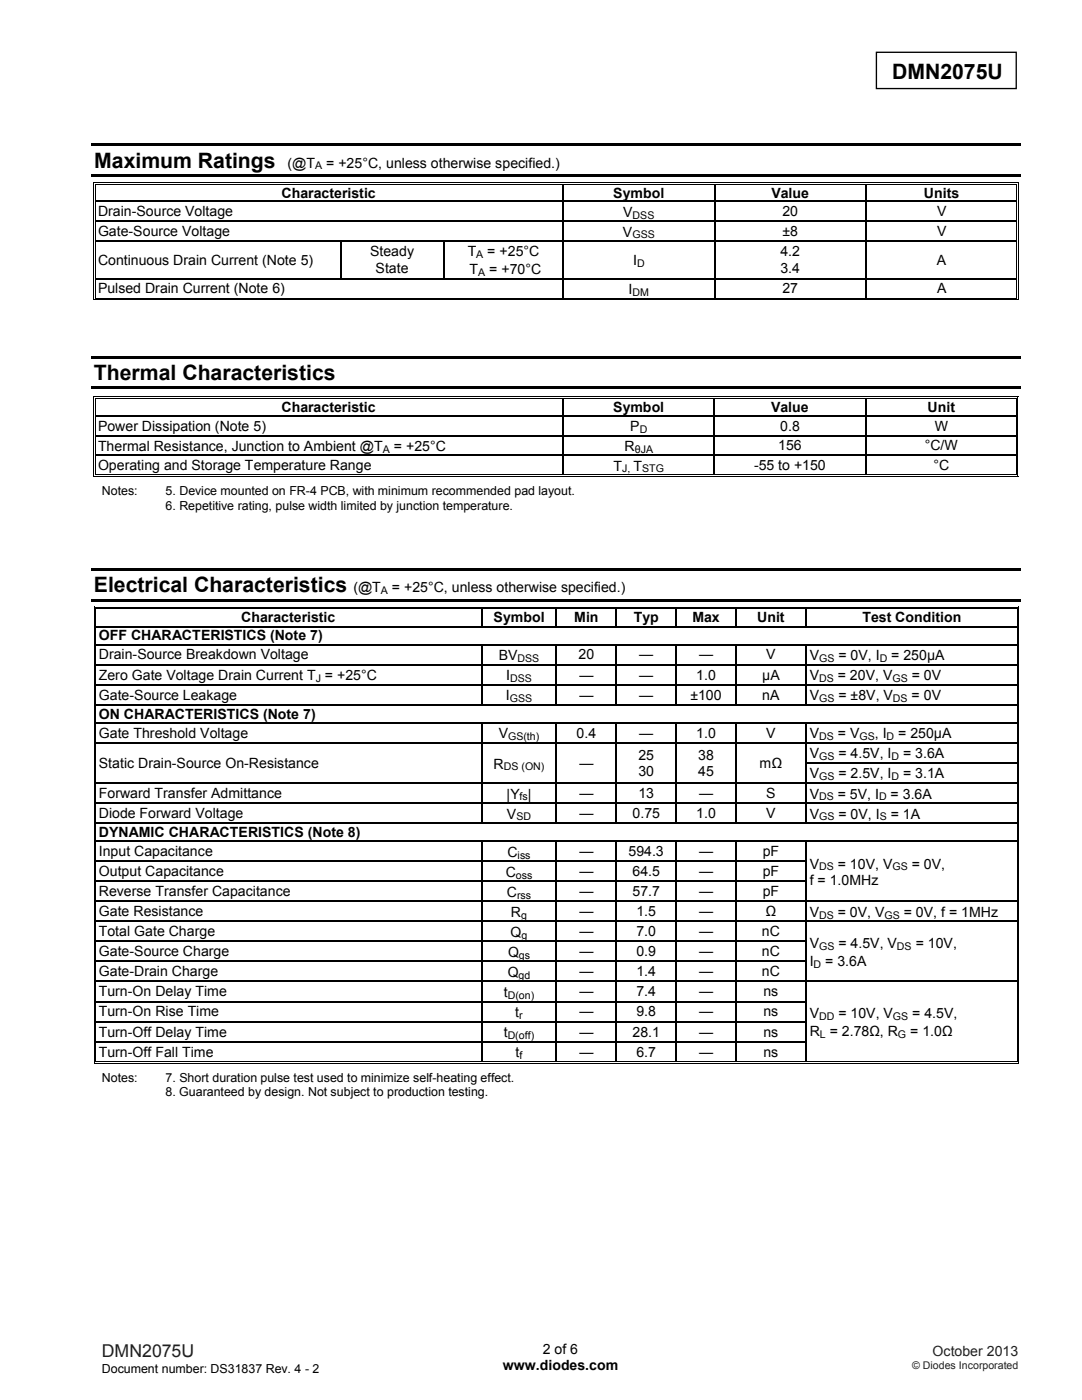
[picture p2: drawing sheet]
<svg xmlns="http://www.w3.org/2000/svg" width="216mm" height="279mm" viewBox="0 0 216 279" stroke-linecap="round" stroke-linejoin="round" font-family="sans-serif">
<defs><g id="words">
<g font-size="4.2">
<text x="178" y="15.8">DMN2075U</text>
<text x="18.8" y="33.4">Maximum Ratings</text>
<text x="18.7" y="75.9">Thermal Characteristics</text>
<text x="18.7" y="118.2">Electrical Characteristics</text>
</g>
<text font-size="3.5" fill="#231f20" x="20.3" y="270.9">DMN2075U</text>
<g font-size="2.8">
<text x="57.4" y="33.4">(@T</text>
<text x="65.1" y="33.4">= +25°C, unless otherwise specified.)</text>
<text x="56.2" y="39.4">Characteristic</text>
<text x="122.4" y="39.4">Symbol</text>
<text x="153.9" y="39.4">Value</text>
<text x="184.4" y="39.4">Units</text>
<text x="19.6" y="43.1">Drain-Source Voltage</text>
<text x="19.6" y="47.1">Gate-Source Voltage</text>
<text x="124.3" y="47.2">V</text>
<text x="124.4" y="43.3">V</text>
<text x="156.1" y="47.1">±8</text>
<text x="156.1" y="43.1">20</text>
<text x="187" y="43.1">V</text>
<text x="187" y="47.1">V</text>
<text x="19.6" y="52.8">Continuous Drain Current (Note 5)</text>
<text x="73.9" y="51.2">Steady</text>
<text x="93.3" y="51.1">T</text>
<text x="97.2" y="51.1">= +25°C</text>
<text x="126.3" y="52.9">I</text>
<text x="155.7" y="51.2">4.2</text>
<text x="187" y="52.8">A</text>
<text x="19.6" y="58.5">Pulsed Drain Current (Note 6)</text>
<text x="75" y="54.4">State</text>
<text x="93.7" y="54.8">T</text>
<text x="97.6" y="54.8">= +70°C</text>
<text x="125.4" y="58.7">I</text>
<text x="155.7" y="54.4">3.4</text>
<text x="156.1" y="58.5">27</text>
<text x="187" y="58.5">A</text>
<text x="56.2" y="82.2">Characteristic</text>
<text x="122.4" y="82.2">Symbol</text>
<text x="153.9" y="82.2">Value</text>
<text x="185.1" y="82.2">Unit</text>
<text x="19.6" y="86">Power Dissipation (Note 5)</text>
<text x="125.8" y="86.1">P</text>
<text x="155.3" y="89.9">156</text>
<text x="155.7" y="86">0.8</text>
<text x="184.5" y="89.9">°C/W</text>
<text x="186.5" y="86">W</text>
<text x="19.6" y="90">Thermal Resistance, Junction to Ambient @T</text>
<text x="19.6" y="93.8">Operating and Storage Temperature Range</text>
<text x="78.6" y="90">= +25°C</text>
<text x="122.4" y="93.9">T</text>
<text x="124.6" y="90">R</text>
<text x="126.4" y="93.9">T</text>
<text x="150.5" y="93.8">-55 to +150</text>
<text x="186.2" y="93.8">°C</text>
<text x="70.5" y="118.2">(@T</text>
<text x="78.2" y="118.2">= +25°C, unless otherwise specified.)</text>
<text x="48.1" y="124.2">Characteristic</text>
<text x="98.5" y="124.2">Symbol</text>
<text x="114.6" y="124.2">Min</text>
<text x="126.4" y="124.2">Typ</text>
<text x="138.2" y="124.2">Max</text>
<text x="151.1" y="124.2">Unit</text>
<text x="172.1" y="124.2">Test Condition</text>
<text x="19.7" y="127.8">OFF CHARACTERISTICS (Note 7)</text>
<text x="19.7" y="131.6">Drain-Source Breakdown Voltage</text>
<text x="99.5" y="131.7">BV</text>
<text x="115.4" y="131.6">20</text>
<text x="127.6" y="131.6">—</text>
<text x="139.5" y="131.6">—</text>
<text x="152.9" y="131.6">V</text>
<text x="161.6" y="131.7">V</text>
<text x="167.3" y="131.7">= 0V, I</text>
<text x="177.8" y="131.7">= 250μA</text>
<text x="19.7" y="135.8">Zero Gate Voltage Drain Current T = +25°C</text>
<text x="101" y="135.8">I</text>
<text x="115.6" y="135.6">—</text>
<text x="127.6" y="135.6">—</text>
<text x="138.9" y="135.6">1.0</text>
<text x="152.1" y="135.6">μA</text>
<text x="161.6" y="135.8">V</text>
<text x="167.2" y="135.8">= 20V, V</text>
<text x="181.9" y="135.8">= 0V</text>
<text x="19.7" y="139.6">Gate-Source Leakage</text>
<text x="19.7" y="143.4">ON CHARACTERISTICS (Note 7)</text>
<text x="100.9" y="139.8">I</text>
<text x="115.6" y="139.6">—</text>
<text x="127.6" y="139.6">—</text>
<text x="137.8" y="139.6">±100</text>
<text x="152.1" y="139.6">nA</text>
<text x="161.6" y="139.8">V</text>
<text x="167.3" y="139.8">= ±8V, V</text>
<text x="181.9" y="139.8">= 0V</text>
<text x="19.7" y="147.2">Gate Threshold Voltage</text>
<text x="99.5" y="147.4">V</text>
<text x="115.1" y="147.2">0.4</text>
<text x="127.6" y="147.2">—</text>
<text x="138.9" y="147.2">1.0</text>
<text x="152.9" y="147.2">V</text>
<text x="161.6" y="147.4">V</text>
<text x="167.2" y="147.4">= V</text>
<text x="174.6" y="147.4">, I</text>
<text x="179.2" y="147.4">= 250μA</text>
<text x="19.7" y="153.2">Static Drain-Source On-Resistance</text>
<text x="98.5" y="153.4">R</text>
<text x="115.6" y="153.2">—</text>
<text x="127.4" y="151.6">25</text>
<text x="127.4" y="154.9">30</text>
<text x="139.3" y="151.6">38</text>
<text x="139.3" y="154.9">45</text>
<text x="151.6" y="153.2">mΩ</text>
<text x="161.6" y="155.4">V</text>
<text x="161.6" y="151.4">V</text>
<text x="167.3" y="151.4">= 4.5V, I</text>
<text x="167.3" y="155.4">= 2.5V, I</text>
<text x="180.2" y="151.4">= 3.6A</text>
<text x="180.2" y="155.4">= 3.1A</text>
<text x="19.7" y="159.2">Forward Transfer Admittance</text>
<text x="101.1" y="159.4">|Y |</text>
<text x="115.6" y="159.2">—</text>
<text x="127.4" y="159.2">13</text>
<text x="139.5" y="159.2">—</text>
<text x="152.9" y="159.2">S</text>
<text x="161.6" y="159.4">V</text>
<text x="167.2" y="159.4">= 5V, I</text>
<text x="177.7" y="159.4">= 3.6A</text>
<text x="19.7" y="163.2">Diode Forward Voltage</text>
<text x="19.7" y="167">DYNAMIC CHARACTERISTICS (Note 8)</text>
<text x="101.2" y="163.4">V</text>
<text x="115.6" y="163.2">—</text>
<text x="126.2" y="163.2">0.75</text>
<text x="138.9" y="163.2">1.0</text>
<text x="152.9" y="163.2">V</text>
<text x="161.6" y="163.4">V</text>
<text x="167.3" y="163.4">= 0V, I</text>
<text x="177.7" y="163.4">= 1A</text>
<text x="19.7" y="170.8">Input Capacitance</text>
<text x="101.3" y="171">C</text>
<text x="115.6" y="170.8">—</text>
<text x="125.4" y="170.8">594.3</text>
<text x="139.5" y="170.8">—</text>
<text x="152.2" y="170.8">pF</text>
<text x="161.6" y="173.4">V</text>
<text x="167.2" y="173.4">= 10V, V</text>
<text x="181.9" y="173.4">= 0V,</text>
<text x="19.7" y="174.8">Output Capacitance</text>
<text x="19.7" y="178.9">Reverse Transfer Capacitance</text>
<text x="100.9" y="175">C</text>
<text x="101.2" y="179">C</text>
<text x="115.6" y="174.8">—</text>
<text x="115.6" y="178.9">—</text>
<text x="126.2" y="174.8">64.5</text>
<text x="126.2" y="178.9">57.7</text>
<text x="139.5" y="174.8">—</text>
<text x="139.5" y="178.9">—</text>
<text x="152.2" y="174.8">pF</text>
<text x="152.2" y="178.9">pF</text>
<text x="161.6" y="176.7">f = 1.0MHz</text>
<text x="19.7" y="182.9">Gate Resistance</text>
<text x="102" y="183">R</text>
<text x="115.6" y="182.9">—</text>
<text x="127" y="182.9">1.5</text>
<text x="139.5" y="182.9">—</text>
<text x="152.8" y="182.9">Ω</text>
<text x="161.6" y="183">V</text>
<text x="167.2" y="183">= 0V, V</text>
<text x="180.4" y="183">= 0V, f = 1MHz</text>
<text x="19.7" y="186.9">Total Gate Charge</text>
<text x="19.7" y="190.9">Gate-Source Charge</text>
<text x="101.4" y="191">Q</text>
<text x="101.9" y="187">Q</text>
<text x="115.6" y="190.9">—</text>
<text x="115.6" y="186.9">—</text>
<text x="127" y="190.9">0.9</text>
<text x="127" y="186.9">7.0</text>
<text x="139.5" y="190.9">—</text>
<text x="139.5" y="186.9">—</text>
<text x="152" y="190.9">nC</text>
<text x="152" y="186.9">nC</text>
<text x="161.6" y="189.2">V</text>
<text x="167.3" y="189.2">= 4.5V, V</text>
<text x="182.7" y="189.2">= 10V,</text>
<text x="19.7" y="194.9">Gate-Drain Charge</text>
<text x="101.3" y="195">Q</text>
<text x="115.6" y="194.9">—</text>
<text x="127" y="194.9">1.4</text>
<text x="139.5" y="194.9">—</text>
<text x="152" y="194.9">nC</text>
<text x="161.6" y="192.8">I</text>
<text x="164.7" y="192.8">= 3.6A</text>
<text x="19.7" y="198.9">Turn-On Delay Time</text>
<text x="19.7" y="202.9">Turn-On Rise Time</text>
<text x="100.5" y="199">t</text>
<text x="102.8" y="203">t</text>
<text x="115.6" y="202.9">—</text>
<text x="115.6" y="198.9">—</text>
<text x="127" y="202.9">9.8</text>
<text x="127" y="198.9">7.4</text>
<text x="139.5" y="202.9">—</text>
<text x="139.5" y="198.9">—</text>
<text x="152.3" y="202.9">ns</text>
<text x="152.3" y="198.9">ns</text>
<text x="161.6" y="203.2">V</text>
<text x="167.3" y="203.2">= 10V, V</text>
<text x="182" y="203.2">= 4.5V,</text>
<text x="19.7" y="206.9">Turn-Off Delay Time</text>
<text x="100.5" y="207">t</text>
<text x="115.6" y="206.9">—</text>
<text x="126.2" y="206.9">28.1</text>
<text x="139.5" y="206.9">—</text>
<text x="152.3" y="206.9">ns</text>
<text x="161.6" y="206.8">R = 2.78Ω, R</text>
<text x="181.6" y="206.8">= 1.0Ω</text>
<text x="19.7" y="210.9">Turn-Off Fall Time</text>
<text x="102.9" y="211">t</text>
<text x="115.6" y="210.9">—</text>
<text x="127" y="210.9">6.7</text>
<text x="139.5" y="210.9">—</text>
<text x="152.3" y="210.9">ns</text>
<text x="100.3" y="273.5">www.diodes.com</text>
<text x="108.3" y="270.2">2 of 6</text>
</g>
<text font-size="2.8" fill="#231f20" x="186.1" y="270.6">October 2013</text>
<g font-size="2.5">
<text x="20.3" y="98.8">Notes:</text>
<text x="33" y="101.7">6. Repetitive rating, pulse width limited by junction temperature.</text>
<text x="33" y="98.8">5. Device mounted on FR-4 PCB, with minimum recommended pad layout.</text>
<text x="20.3" y="215.9">Notes:</text>
<text x="33" y="215.9">7. Short duration pulse test used to minimize self-heating effect.</text>
<text x="33" y="218.8">8. Guaranteed by design. Not subject to production testing.</text>
<text x="20.3" y="274">Document number: DS31837 Rev. 4 - 2</text>
</g>
<g font-size="2.1">
<text x="62.9" y="33.8">A</text>
<text x="126.2" y="47.6">GSS</text>
<text x="126.2" y="43.6">DSS</text>
<text x="95" y="51.5">A</text>
<text x="127.1" y="53.3">D</text>
<text x="95.4" y="55.1">A</text>
<text x="126.2" y="59">DM</text>
<text x="127.7" y="86.4">D</text>
<text x="76.4" y="90.4">A</text>
<text x="124.2" y="94.3">J,</text>
<text x="126.7" y="90.4">θJA</text>
<text x="128.1" y="94.3">STG</text>
<text x="76" y="118.6">A</text>
<text x="63" y="136.1">J</text>
<text x="101.8" y="136.1">DSS</text>
<text x="103.3" y="132.1">DSS</text>
<text x="163.4" y="132.1">GS</text>
<text x="163.4" y="136.1">DS</text>
<text x="175.5" y="132.1">D</text>
<text x="178.1" y="136.1">GS</text>
<text x="101.7" y="140.1">GSS</text>
<text x="163.4" y="140.1">GS</text>
<text x="178.2" y="140.1">DS</text>
<text x="101.4" y="147.7">GS(th)</text>
<text x="163.4" y="147.7">DS</text>
<text x="171.5" y="147.7">GS</text>
<text x="176.9" y="147.7">D</text>
<text x="100.5" y="153.7">DS (ON)</text>
<text x="163.4" y="151.7">GS</text>
<text x="163.4" y="155.7">GS</text>
<text x="177.9" y="151.7">D</text>
<text x="177.9" y="155.7">D</text>
<text x="103.7" y="159.7">fs</text>
<text x="163.4" y="159.7">DS</text>
<text x="175.4" y="159.7">D</text>
<text x="103" y="163.7">SD</text>
<text x="163.4" y="163.7">GS</text>
<text x="175.5" y="163.7">S</text>
<text x="103.3" y="171.3">iss</text>
<text x="163.4" y="173.7">DS</text>
<text x="178.1" y="173.7">GS</text>
<text x="102.9" y="175.3">oss</text>
<text x="103.2" y="179.3">rss</text>
<text x="104" y="183.3">g</text>
<text x="163.4" y="183.3">DS</text>
<text x="176.5" y="183.3">GS</text>
<text x="103.5" y="191.3">gs</text>
<text x="104.1" y="187.3">g</text>
<text x="163.4" y="189.5">GS</text>
<text x="179" y="189.5">DS</text>
<text x="103.5" y="195.4">gd</text>
<text x="162.3" y="193.2">D</text>
<text x="101.3" y="199.4">D(on)</text>
<text x="103.6" y="203.4">r</text>
<text x="163.4" y="203.5">DD</text>
<text x="178.2" y="203.5">GS</text>
<text x="101.3" y="207.4">D(off)</text>
<text x="163.6" y="207.2">L</text>
<text x="179.2" y="207.2">G</text>
<text x="103.7" y="211.4">f</text>
</g>
<text font-size="2.1" fill="#231f20" x="182" y="273.2">© Diodes Incorporated</text>
</g></defs>
<path d="M174.9 10.4h27.9v7.3h-27.9z" fill="none" stroke="#000" stroke-width=".26"/>
<g fill="#000">
<path d="M18.3 28.6h185.4v.5h-185.4zM18.3 34.7h185.4v.5h-185.4zM18.6 36.3h.2v.5h-.2zM18.6 36.3h.5v.2h-.5zM18.9 36.6h.2v.2h-.2zM112.3 36.8h.2zM112.3 36.3h.5v.2h-.5zM112.3 36.6h.5v.2h-.5zM142.5 36.8h.2zM142.5 36.3h.5v.2h-.5zM142.5 36.6h.5v.2h-.5zM172.7 36.8h.2z"/>
<path d="M172.7 36.3h.5v.2h-.5zM172.7 36.6h.5v.2h-.5zM202.8 36.3h.5v.2h-.5zM202.8 36.6h.1v.2h-.1zM203.1 36.3h.2v.5h-.2zM18.6 40.1h.2v.2h-.2zM18.6 44h.2v.3h-.2zM18.6 47.9h.2v.3h-.2zM18.6 55.5h.2v.3h-.2zM18.6 59.8h.5v.1h-.5zM18.9 40.1h.2v.2h-.2zM18.9 44h.2v.3h-.2z"/>
<path d="M18.9 47.9h.2v.3h-.2zM18.9 55.5h.2v.3h-.2zM18.9 59.4h.2v.2h-.2zM67.8 47.9h.3v.3h-.3zM88.5 47.9h.2v.3h-.2zM112.3 40.1h.2v.2h-.2zM112.3 44h.2v.3h-.2zM112.3 47.9h.2v.3h-.2zM112.3 55.5h.2v.3h-.2zM112.3 59.4h.5v.2h-.5zM142.5 40.1h.2v.2h-.2zM142.5 44h.2v.3h-.2z"/>
<path d="M142.5 47.9h.2v.3h-.2zM142.5 55.5h.2v.3h-.2zM142.5 59.4h.5v.2h-.5zM172.7 40.1h.2v.2h-.2zM172.7 44h.2v.3h-.2zM172.7 47.9h.2v.3h-.2zM172.7 55.5h.2v.3h-.2zM172.7 59.4h.5v.2h-.5zM202.8 40.1h.1v.2h-.1zM202.8 44h.1v.3h-.1zM202.8 47.9h.1v.3h-.1zM202.8 55.5h.1v.3h-.1z"/>
<path d="M202.8 59.8h.5v.1h-.5zM202.8 59.4h.1v.2h-.1zM203.1 40.1h.2v.2h-.2zM203.1 44h.2v.3h-.2zM203.1 47.9h.2v.3h-.2zM203.1 55.5h.2v.3h-.2zM203.1 59.4h.2v.5h-.2zM18.2 71.1h185.5v.5h-185.5zM18.2 77.2h185.5v.5h-185.5zM18.5 79.1h.2v.5h-.2zM18.5 79.1h.5v.2h-.5zM18.9 79.4h.1v.2h-.1z"/>
<path d="M112.3 79.6h.2zM112.3 79.1h.5v.2h-.5zM112.3 79.4h.5v.2h-.5zM142.4 79.6h.3zM142.4 79.1h.5v.2h-.5zM142.4 79.4h.5v.2h-.5zM172.6 79.6h.2zM172.6 79.1h.5v.2h-.5zM172.6 79.4h.5v.2h-.5zM202.7 79.1h.5v.2h-.5zM202.7 79.4h.2v.2h-.2zM203 79.1h.2v.5h-.2z"/>
<path d="M18.5 82.9h.2v.3h-.2zM18.5 86.8h.2v.3h-.2zM18.5 90.7h.2v.3h-.2zM18.5 95h.5v.2h-.5zM18.9 82.9h.1v.3h-.1zM18.9 86.8h.1v.3h-.1zM18.9 90.7h.1v.3h-.1zM18.9 94.7h.1v.1h-.1zM112.3 82.9h.2v.3h-.2zM112.3 86.8h.2v.3h-.2zM112.3 90.7h.2v.3h-.2zM112.3 94.7h.5v.1h-.5z"/>
<path d="M142.4 82.9h.3v.3h-.3zM142.4 86.8h.3v.3h-.3zM142.4 90.7h.3v.3h-.3zM142.4 94.7h.5v.1h-.5zM172.6 82.9h.2v.3h-.2zM172.6 86.8h.2v.3h-.2zM172.6 90.7h.2v.3h-.2zM172.6 94.7h.5v.1h-.5zM202.7 82.9h.2v.3h-.2zM202.7 86.8h.2v.3h-.2zM202.7 90.7h.2v.3h-.2zM202.7 95h.5v.2h-.5z"/>
<path d="M202.7 94.7h.2v.1h-.2zM203 82.9h.2v.3h-.2zM203 86.8h.2v.3h-.2zM203 90.7h.2v.3h-.2zM203 94.7h.2v.5h-.2zM18.2 113.4h185.5v.5h-185.5zM18.2 119.5h185.5v.5h-185.5zM18.7 121.1h.2v.5h-.2zM18.7 121.1h.5v.1h-.5zM18.7 124.9h.2v.3h-.2zM18.7 128.5h.2v.3h-.2zM18.7 132.5h.2v.3h-.2z"/>
<path d="M18.7 136.5h.2v.3h-.2zM19 121.4h.2v.2h-.2zM19 124.9h.2v.3h-.2zM19 128.5h.2v.3h-.2zM19 132.5h.2v.3h-.2zM19 136.5h.2v.3h-.2zM95.9 121.6h.4zM95.9 121.1h.6v.1h-.6zM95.9 121.4h.6v.2h-.6zM95.9 128.5h.4v.3h-.4zM95.9 132.5h.4v.3h-.4zM95.9 136.5h.4v.3h-.4z"/>
<path d="M110.9 121.6h.3zM110.9 121.1h.5v.1h-.5zM110.9 121.4h.5v.2h-.5zM110.9 128.5h.3v.3h-.3zM110.9 132.5h.3v.3h-.3zM110.9 136.5h.3v.3h-.3zM122.8 121.6h.3zM122.8 121.1h.5v.1h-.5zM122.8 121.4h.5v.2h-.5zM122.8 128.5h.3v.3h-.3zM122.8 132.5h.3v.3h-.3zM122.8 136.5h.3v.3h-.3z"/>
<path d="M134.7 121.6h.4zM134.7 121.1h.6v.1h-.6zM134.7 121.4h.6v.2h-.6zM134.7 128.5h.4v.3h-.4zM134.7 132.5h.4v.3h-.4zM134.7 136.5h.4v.3h-.4zM146.7 121.6h.3zM146.7 121.1h.5v.1h-.5zM146.7 121.4h.5v.2h-.5zM146.7 128.5h.3v.3h-.3zM146.7 132.5h.3v.3h-.3zM146.7 136.5h.3v.3h-.3z"/>
<path d="M160.7 121.6h.3zM160.7 121.1h.5v.1h-.5zM160.7 121.4h.5v.2h-.5zM160.7 128.5h.3v.3h-.3zM160.7 132.5h.3v.3h-.3zM160.7 136.5h.3v.3h-.3zM202.9 121.1h.5v.1h-.5zM202.9 121.4h.1v.2h-.1zM202.9 124.9h.1v.3h-.1zM202.9 128.5h.1v.3h-.1zM202.9 132.5h.1v.3h-.1zM202.9 136.5h.1v.3h-.1z"/>
<path d="M203.2 121.1h.2v.5h-.2zM203.2 124.9h.2v.3h-.2zM203.2 128.5h.2v.3h-.2zM203.2 132.5h.2v.3h-.2zM203.2 136.5h.2v.3h-.2zM18.7 140.5h.2v.3h-.2zM18.7 144.1h.2v.3h-.2zM18.7 148.1h.2v.3h-.2zM18.7 152.1h.2v.3h-.2zM18.7 156.1h.2v.3h-.2zM19 140.5h.2v.3h-.2zM19 144.1h.2v.3h-.2z"/>
<path d="M19 148.1h.2v.3h-.2zM19 152.1h.2v.3h-.2zM19 156.1h.2v.3h-.2zM95.9 144.1h.4v.3h-.4zM95.9 148.1h.4v.3h-.4zM95.9 152.1h.4v.3h-.4zM95.9 156.1h.4v.3h-.4zM110.9 144.1h.3v.3h-.3zM110.9 148.1h.3v.3h-.3zM110.9 152.1h.3v.3h-.3zM110.9 156.1h.3v.3h-.3zM122.8 144.1h.3v.3h-.3z"/>
<path d="M122.8 148.1h.3v.3h-.3zM122.8 152.1h.3v.3h-.3zM122.8 156.1h.3v.3h-.3zM134.7 144.1h.4v.3h-.4zM134.7 148.1h.4v.3h-.4zM134.7 152.1h.4v.3h-.4zM134.7 156.1h.4v.3h-.4zM146.7 144.1h.3v.3h-.3zM146.7 148.1h.3v.3h-.3zM146.7 152.1h.3v.3h-.3zM146.7 156.1h.3v.3h-.3zM160.7 144.1h.3v.3h-.3z"/>
<path d="M160.7 148.1h.3v.3h-.3zM160.7 152.1h.3v.3h-.3zM160.7 156.1h.3v.3h-.3zM202.9 140.5h.1v.3h-.1zM202.9 144.1h.1v.3h-.1zM202.9 148.1h.1v.3h-.1zM202.9 152.1h.1v.3h-.1zM202.9 156.1h.1v.3h-.1zM203.2 140.5h.2v.3h-.2zM203.2 144.1h.2v.3h-.2zM203.2 148.1h.2v.3h-.2zM203.2 152.1h.2v.3h-.2z"/>
<path d="M203.2 156.1h.2v.3h-.2zM18.7 160.1h.2v.3h-.2zM18.7 164.1h.2v.3h-.2zM18.7 167.7h.2v.3h-.2zM18.7 171.7h.2v.3h-.2zM18.7 175.7h.2v.3h-.2zM19 160.1h.2v.3h-.2zM19 164.1h.2v.3h-.2zM19 167.7h.2v.3h-.2zM19 171.7h.2v.3h-.2zM19 175.7h.2v.3h-.2zM95.9 160.1h.4v.3h-.4z"/>
<path d="M95.9 167.7h.4v.3h-.4zM95.9 171.7h.4v.3h-.4zM95.9 175.7h.4v.3h-.4zM110.9 160.1h.3v.3h-.3zM110.9 167.7h.3v.3h-.3zM110.9 171.7h.3v.3h-.3zM110.9 175.7h.3v.3h-.3zM122.8 160.1h.3v.3h-.3zM122.8 167.7h.3v.3h-.3zM122.8 171.7h.3v.3h-.3zM122.8 175.7h.3v.3h-.3zM134.7 160.1h.4v.3h-.4z"/>
<path d="M134.7 167.7h.4v.3h-.4zM134.7 171.7h.4v.3h-.4zM134.7 175.7h.4v.3h-.4zM146.7 160.1h.3v.3h-.3zM146.7 167.7h.3v.3h-.3zM146.7 171.7h.3v.3h-.3zM146.7 175.7h.3v.3h-.3zM160.7 160.1h.3v.3h-.3zM160.7 167.7h.3v.3h-.3zM160.7 171.7h.3v.3h-.3zM160.7 175.7h.3v.3h-.3zM202.9 160.1h.1v.3h-.1z"/>
<path d="M202.9 164.1h.1v.3h-.1zM202.9 167.7h.1v.3h-.1zM202.9 171.7h.1v.3h-.1zM202.9 175.7h.1v.3h-.1zM203.2 160.1h.2v.3h-.2zM203.2 164.1h.2v.3h-.2zM203.2 167.7h.2v.3h-.2zM203.2 171.7h.2v.3h-.2zM203.2 175.7h.2v.3h-.2zM18.7 179.7h.2v.3h-.2zM18.7 183.7h.2v.4h-.2zM18.7 187.7h.2v.4h-.2z"/>
<path d="M18.7 191.7h.2v.4h-.2zM18.7 195.7h.2v.4h-.2zM19 179.7h.2v.3h-.2zM19 183.7h.2v.4h-.2zM19 187.7h.2v.4h-.2zM19 191.7h.2v.4h-.2zM19 195.7h.2v.4h-.2zM95.9 179.7h.4v.3h-.4zM95.9 183.7h.4v.4h-.4zM95.9 187.7h.4v.4h-.4zM95.9 191.7h.4v.4h-.4zM95.9 195.7h.4v.4h-.4z"/>
<path d="M110.9 179.7h.3v.3h-.3zM110.9 183.7h.3v.4h-.3zM110.9 187.7h.3v.4h-.3zM110.9 191.7h.3v.4h-.3zM110.9 195.7h.3v.4h-.3zM122.8 179.7h.3v.3h-.3zM122.8 183.7h.3v.4h-.3zM122.8 187.7h.3v.4h-.3zM122.8 191.7h.3v.4h-.3zM122.8 195.7h.3v.4h-.3zM134.7 179.7h.4v.3h-.4zM134.7 183.7h.4v.4h-.4z"/>
<path d="M134.7 187.7h.4v.4h-.4zM134.7 191.7h.4v.4h-.4zM134.7 195.7h.4v.4h-.4zM146.7 179.7h.3v.3h-.3zM146.7 183.7h.3v.4h-.3zM146.7 187.7h.3v.4h-.3zM146.7 191.7h.3v.4h-.3zM146.7 195.7h.3v.4h-.3zM160.7 179.7h.3v.3h-.3zM160.7 183.7h.3v.4h-.3zM160.7 187.7h.3v.4h-.3zM160.7 191.7h.3v.4h-.3z"/>
<path d="M160.7 195.7h.3v.4h-.3zM202.9 179.7h.1v.3h-.1zM202.9 183.7h.1v.4h-.1zM202.9 187.7h.1v.4h-.1zM202.9 191.7h.1v.4h-.1zM202.9 195.7h.1v.4h-.1zM203.2 179.7h.2v.3h-.2zM203.2 183.7h.2v.4h-.2zM203.2 187.7h.2v.4h-.2zM203.2 191.7h.2v.4h-.2zM203.2 195.7h.2v.4h-.2zM18.7 199.7h.2v.4h-.2z"/>
<path d="M18.7 203.7h.2v.4h-.2zM18.7 207.7h.2v.4h-.2zM18.7 212.1h.5v.2h-.5zM19 199.7h.2v.4h-.2zM19 203.7h.2v.4h-.2zM19 207.7h.2v.4h-.2zM19 211.8h.2v.1h-.2zM95.9 199.7h.4v.4h-.4zM95.9 203.7h.4v.4h-.4zM95.9 207.7h.4v.4h-.4zM95.9 211.8h.6v.1h-.6zM110.9 199.7h.3v.4h-.3z"/>
<path d="M110.9 203.7h.3v.4h-.3zM110.9 207.7h.3v.4h-.3zM110.9 211.8h.5v.1h-.5zM122.8 199.7h.3v.4h-.3zM122.8 203.7h.3v.4h-.3zM122.8 207.7h.3v.4h-.3zM122.8 211.8h.5v.1h-.5zM134.7 199.7h.4v.4h-.4zM134.7 203.7h.4v.4h-.4zM134.7 207.7h.4v.4h-.4zM134.7 211.8h.6v.1h-.6zM146.7 199.7h.3v.4h-.3z"/>
<path d="M146.7 203.7h.3v.4h-.3zM146.7 207.7h.3v.4h-.3zM146.7 211.8h.5v.1h-.5zM160.7 199.7h.3v.4h-.3zM160.7 203.7h.3v.4h-.3zM160.7 207.7h.3v.4h-.3zM160.7 211.8h.5v.1h-.5zM202.9 199.7h.1v.4h-.1zM202.9 203.7h.1v.4h-.1zM202.9 207.7h.1v.4h-.1zM202.9 212.1h.5v.2h-.5zM202.9 211.8h.1v.1h-.1z"/>
<path d="M203.2 199.7h.2v.4h-.2zM203.2 203.7h.2v.4h-.2zM203.2 207.7h.2v.4h-.2zM203.2 211.8h.2v.5h-.2z"/>
</g>
<g fill="none" stroke="#000" stroke-width=".2">
<path d="M18.7 36.8v3.3M19 36.8v3.3M19.1 36.4h93.2M19.1 36.7h93.2M112.8 36.4h29.7M112.8 36.7h29.7M143 36.4h29.7M143 36.7h29.7M173.2 36.4h29.6M173.2 36.7h29.6M202.8 36.8v3.3M203.2 36.8v3.3"/>
<path d="M18.7 40.3v3.7M18.7 44.3v3.6M18.7 48.2v7.3M18.7 55.8v4.1M19 40.3v3.7M19 44.3v3.6M19 48.2v7.3M19 55.8v3.6M19.1 59.8h183.7M19.1 59.5h93.2M112.8 59.5h29.7M143 59.5h29.7"/>
<path d="M173.2 59.5h29.6M202.8 40.3v3.7M202.8 44.3v3.6M202.8 48.2v7.3M202.8 55.8v3.6M203.2 40.3v3.7M203.2 44.3v3.6M203.2 48.2v7.3M203.2 55.8v3.6M18.6 79.6v3.3M19 79.6v3.3M19 79.2h93.3"/>
<path d="M19 79.5h93.3M112.8 79.2h29.6M112.8 79.5h29.6M142.9 79.2h29.7M142.9 79.5h29.7M173.1 79.2h29.6M173.1 79.5h29.6M202.8 79.6v3.3M203.1 79.6v3.3M18.6 83.2v3.6M18.6 87.1v3.6M18.6 91v4.2"/>
<path d="M19 83.2v3.6M19 87.1v3.6M19 91v3.7M19 95.1h183.7M19 94.7h93.3M112.8 94.7h29.6M142.9 94.7h29.7M173.1 94.7h29.6M202.8 83.2v3.6M202.8 87.1v3.6M202.8 91v3.7M203.1 83.2v3.6"/>
<path d="M203.1 87.1v3.6M203.1 91v3.7M18.8 121.6v3.3M18.8 125.2v3.3M18.8 128.8v3.7M18.8 132.8v3.7M18.8 136.8v3.7M19.1 121.6v3.3M19.1 125.2v3.3M19.1 128.8v3.7M19.1 132.8v3.7M19.1 136.8v3.7"/>
<path d="M19.2 121.2h76.7M19.2 121.5h76.7M96.5 121.2h14.4M96.5 121.5h14.4M111.4 121.2h11.4M111.4 121.5h11.4M123.3 121.2h11.4M123.3 121.5h11.4M135.3 121.2h11.4M135.3 121.5h11.4M147.2 121.2h13.5M147.2 121.5h13.5"/>
<path d="M161.2 121.2h41.7M161.2 121.5h41.7M202.9 121.6v3.3M202.9 125.2v3.3M202.9 128.8v3.7M202.9 132.8v3.7M202.9 136.8v3.7M203.3 121.6v3.3M203.3 125.2v3.3M203.3 128.8v3.7M203.3 132.8v3.7M203.3 136.8v3.7"/>
<path d="M18.8 140.8v3.3M18.8 144.4v3.7M18.8 148.4v3.7M18.8 152.4v3.7M18.8 156.4v3.7M19.1 140.8v3.3M19.1 144.4v3.7M19.1 148.4v3.7M19.1 152.4v3.7M19.1 156.4v3.7M202.9 140.8v3.3M202.9 144.4v3.7"/>
<path d="M202.9 148.4v3.7M202.9 152.4v3.7M202.9 156.4v3.7M203.3 140.8v3.3M203.3 144.4v3.7M203.3 148.4v3.7M203.3 152.4v3.7M203.3 156.4v3.7M18.8 160.4v3.7M18.8 164.4v3.3M18.8 168v3.7M18.8 172v3.7"/>
<path d="M18.8 176v3.7M19.1 160.4v3.7M19.1 164.4v3.3M19.1 168v3.7M19.1 172v3.7M19.1 176v3.7M202.9 160.4v3.7M202.9 164.4v3.3M202.9 168v3.7M202.9 172v3.7M202.9 176v3.7M203.3 160.4v3.7"/>
<path d="M203.3 164.4v3.3M203.3 168v3.7M203.3 172v3.7M203.3 176v3.7M18.8 180v3.7M18.8 184.1v3.6M18.8 188.1v3.6M18.8 192.1v3.6M18.8 196.1v3.6M19.1 180v3.7M19.1 184.1v3.6M19.1 188.1v3.6"/>
<path d="M19.1 192.1v3.6M19.1 196.1v3.6M202.9 180v3.7M202.9 184.1v3.6M202.9 188.1v3.6M202.9 192.1v3.6M202.9 196.1v3.6M203.3 180v3.7M203.3 184.1v3.6M203.3 188.1v3.6M203.3 192.1v3.6M203.3 196.1v3.6"/>
<path d="M18.8 200.1v3.6M18.8 204.1v3.6M18.8 208.1v4.2M19.1 200.1v3.6M19.1 204.1v3.6M19.1 208.1v3.7M19.2 212.2h183.7M19.2 211.8h76.7M96.5 211.8h14.4M111.4 211.8h11.4M123.3 211.8h11.4M135.3 211.8h11.4"/>
<path d="M147.2 211.8h13.5M161.2 211.8h41.7M202.9 200.1v3.6M202.9 204.1v3.6M202.9 208.1v3.7M203.3 200.1v3.6M203.3 204.1v3.6M203.3 208.1v3.7"/>
</g>
<g fill="none" stroke="#000" stroke-width=".25">
<path d="M112.4 36.8v3.3M142.6 36.8v3.3M172.8 36.8v3.3M19.1 40.2h93.2M19.1 44.1h93.2M19.1 48h48.7M19.1 55.6h93.2M67.9 48.2v7.3M68.1 48h20.4M88.6 48.2v7.3M88.7 48h23.6M112.4 40.3v3.7"/>
<path d="M112.4 44.3v3.6M112.4 48.2v7.3M112.4 55.8v3.6M112.5 40.2h30M112.5 44.1h30M112.5 48h30M112.5 55.6h30M142.6 40.3v3.7M142.6 44.3v3.6M142.6 48.2v7.3M142.6 55.8v3.6M142.7 40.2h30"/>
<path d="M142.7 44.1h30M142.7 48h30M142.7 55.6h30M172.8 40.3v3.7M172.8 44.3v3.6M172.8 48.2v7.3M172.8 55.8v3.6M172.9 40.2h29.9M172.9 44.1h29.9M172.9 48h29.9M172.9 55.6h29.9M112.4 79.6v3.3"/>
<path d="M142.6 79.6v3.3M172.7 79.6v3.3M19 83h93.3M19 86.9h93.3M19 90.8h93.3M112.4 83.2v3.6M112.4 87.1v3.6M112.4 91v3.7M112.5 83h29.9M112.5 86.9h29.9M112.5 90.8h29.9M142.6 83.2v3.6"/>
<path d="M142.6 87.1v3.6M142.6 91v3.7M142.7 83h29.9M142.7 86.9h29.9M142.7 90.8h29.9M172.7 83.2v3.6M172.7 87.1v3.6M172.7 91v3.7M172.8 83h29.9M172.8 86.9h29.9M172.8 90.8h29.9"/>
</g>
<g fill="none" stroke="#000" stroke-width=".34">
<path d="M19.2 125h183.7M19.2 128.6h76.7M19.2 132.6h76.7M19.2 136.6h76.7M96.1 121.6v3.3M96.1 128.8v3.7M96.1 132.8v3.7M96.1 136.8v3.7M96.3 128.6h14.6M96.3 132.6h14.6M96.3 136.6h14.6M111 121.6v3.3"/>
<path d="M111 128.8v3.7M111 132.8v3.7M111 136.8v3.7M111.2 128.6h11.6M111.2 132.6h11.6M111.2 136.6h11.6M123 121.6v3.3M123 128.8v3.7M123 132.8v3.7M123 136.8v3.7M123.1 128.6h11.6M123.1 132.6h11.6"/>
<path d="M123.1 136.6h11.6M134.9 121.6v3.3M134.9 128.8v3.7M134.9 132.8v3.7M134.9 136.8v3.7M135.1 128.6h11.6M135.1 132.6h11.6M135.1 136.6h11.6M146.9 121.6v3.3M146.9 128.8v3.7M146.9 132.8v3.7M146.9 136.8v3.7"/>
<path d="M147 128.6h13.7M147 132.6h13.7M147 136.6h13.7M160.8 121.6v3.3M160.8 128.8v3.7M160.8 132.8v3.7M160.8 136.8v3.7M161 128.6h41.9M161 132.6h41.9M161 136.6h41.9M19.2 140.6h183.7M19.2 144.2h76.7"/>
<path d="M19.2 148.2h76.7M19.2 156.3h76.7M96.1 144.4v3.7M96.1 148.4v3.7M96.1 152.4v3.7M96.1 156.4v3.7M96.3 144.2h14.6M96.3 148.2h14.6M96.3 156.3h14.6M111 144.4v3.7M111 148.4v3.7M111 152.4v3.7"/>
<path d="M111 156.4v3.7M111.2 144.2h11.6M111.2 148.2h11.6M111.2 156.3h11.6M123 144.4v3.7M123 148.4v3.7M123 152.4v3.7M123 156.4v3.7M123.1 144.2h11.6M123.1 148.2h11.6M123.1 156.3h11.6M134.9 144.4v3.7"/>
<path d="M134.9 148.4v3.7M134.9 152.4v3.7M134.9 156.4v3.7M135.1 144.2h11.6M135.1 148.2h11.6M135.1 156.3h11.6M146.9 144.4v3.7M146.9 148.4v3.7M146.9 152.4v3.7M146.9 156.4v3.7M147 144.2h13.7M147 148.2h13.7"/>
<path d="M147 156.3h13.7M160.8 144.4v3.7M160.8 148.4v3.7M160.8 152.4v3.7M160.8 156.4v3.7M161 144.2h41.9M161 148.2h41.9M161 152.3h41.9M161 156.3h41.9M19.2 160.3h76.7M19.2 164.3h183.7M19.2 167.9h76.7"/>
<path d="M19.2 171.9h76.7M19.2 175.9h76.7M19.2 179.9h76.7M96.1 160.4v3.7M96.1 168v3.7M96.1 172v3.7M96.1 176v3.7M96.3 160.3h14.6M96.3 167.9h14.6M96.3 171.9h14.6M96.3 175.9h14.6M96.3 179.9h14.6"/>
<path d="M111 160.4v3.7M111 168v3.7M111 172v3.7M111 176v3.7M111.2 160.3h11.6M111.2 167.9h11.6M111.2 171.9h11.6M111.2 175.9h11.6M111.2 179.9h11.6M123 160.4v3.7M123 168v3.7M123 172v3.7"/>
<path d="M123 176v3.7M123.1 160.3h11.6M123.1 167.9h11.6M123.1 171.9h11.6M123.1 175.9h11.6M123.1 179.9h11.6M134.9 160.4v3.7M134.9 168v3.7M134.9 172v3.7M134.9 176v3.7M135.1 160.3h11.6M135.1 167.9h11.6"/>
<path d="M135.1 171.9h11.6M135.1 175.9h11.6M135.1 179.9h11.6M146.9 160.4v3.7M146.9 168v3.7M146.9 172v3.7M146.9 176v3.7M147 160.3h13.7M147 167.9h13.7M147 171.9h13.7M147 175.9h13.7M147 179.9h13.7"/>
<path d="M160.8 160.4v3.7M160.8 168v3.7M160.8 172v3.7M160.8 176v3.7M161 160.3h41.9M161 167.9h41.9M161 179.9h41.9M19.2 183.9h76.7M19.2 187.9h76.7M19.2 191.9h76.7M19.2 195.9h76.7M19.2 199.9h76.7"/>
<path d="M96.1 180v3.7M96.1 184.1v3.6M96.1 188.1v3.6M96.1 192.1v3.6M96.1 196.1v3.6M96.3 183.9h14.6M96.3 187.9h14.6M96.3 191.9h14.6M96.3 195.9h14.6M96.3 199.9h14.6M111 180v3.7M111 184.1v3.6"/>
<path d="M111 188.1v3.6M111 192.1v3.6M111 196.1v3.6M111.2 183.9h11.6M111.2 187.9h11.6M111.2 191.9h11.6M111.2 195.9h11.6M111.2 199.9h11.6M123 180v3.7M123 184.1v3.6M123 188.1v3.6M123 192.1v3.6"/>
<path d="M123 196.1v3.6M123.1 183.9h11.6M123.1 187.9h11.6M123.1 191.9h11.6M123.1 195.9h11.6M123.1 199.9h11.6M134.9 180v3.7M134.9 184.1v3.6M134.9 188.1v3.6M134.9 192.1v3.6M134.9 196.1v3.6M135.1 183.9h11.6"/>
<path d="M135.1 187.9h11.6M135.1 191.9h11.6M135.1 195.9h11.6M135.1 199.9h11.6M146.9 180v3.7M146.9 184.1v3.6M146.9 188.1v3.6M146.9 192.1v3.6M146.9 196.1v3.6M147 183.9h13.7M147 187.9h13.7M147 191.9h13.7"/>
<path d="M147 195.9h13.7M147 199.9h13.7M160.8 180v3.7M160.8 184.1v3.6M160.8 188.1v3.6M160.8 192.1v3.6M160.8 196.1v3.6M161 183.9h41.9M161 195.9h41.9M19.2 203.9h76.7M19.2 207.9h76.7M96.1 200.1v3.6"/>
<path d="M96.1 204.1v3.6M96.1 208.1v3.7M96.3 203.9h14.6M96.3 207.9h14.6M111 200.1v3.6M111 204.1v3.6M111 208.1v3.7M111.2 203.9h11.6M111.2 207.9h11.6M123 200.1v3.6M123 204.1v3.6M123 208.1v3.7"/>
<path d="M123.1 203.9h11.6M123.1 207.9h11.6M134.9 200.1v3.6M134.9 204.1v3.6M134.9 208.1v3.7M135.1 203.9h11.6M135.1 207.9h11.6M146.9 200.1v3.6M146.9 204.1v3.6M146.9 208.1v3.7M147 203.9h13.7M147 207.9h13.7"/>
<path d="M160.8 200.1v3.6M160.8 204.1v3.6M160.8 208.1v3.7"/>
</g>
<use href="#words"/>
</svg>
